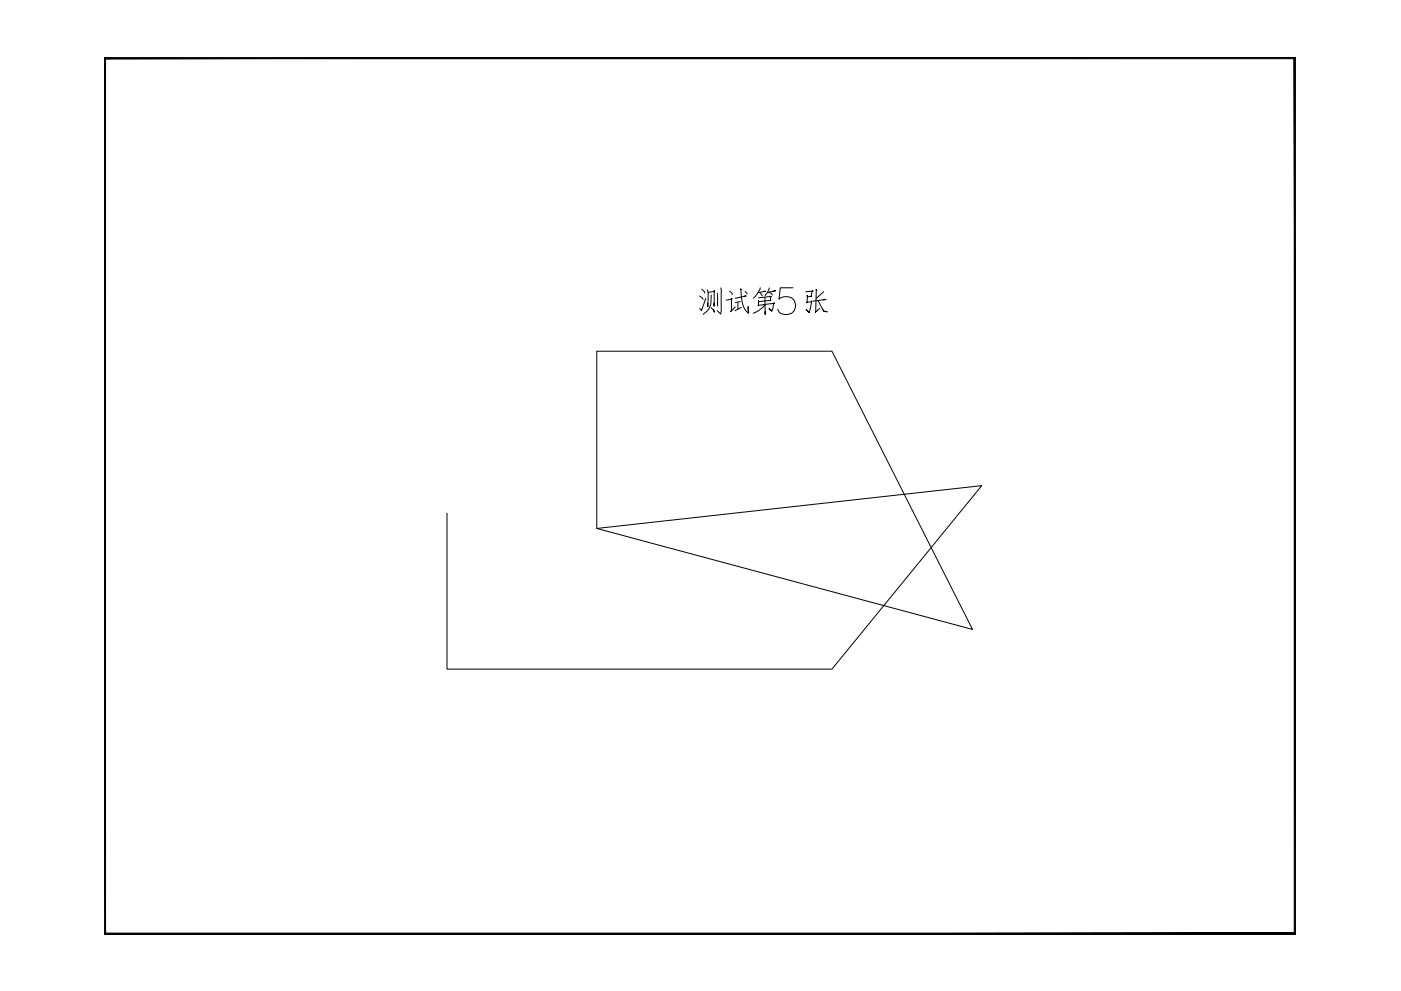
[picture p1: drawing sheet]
<svg xmlns="http://www.w3.org/2000/svg" width="420mm" height="297mm" viewBox="0 0 420 297" stroke-linecap="round" stroke-linejoin="round" font-family="sans-serif">
<!-- layer: dy_paper_to_model -->
<path d="M31.2 17.2v.4l357.4-.4zM31.2 17.6l357.4-.4-.5 .4zM388.6 17.2l-.5 .4 .5 262.5zM388.1 17.6l.5 262.5-.5-.4zM31.2 280.1h357.4l-.5-.4zM31.2 280.1l.5-.4h356.4zM31.2 17.2v262.9l.5-.4zM31.2 17.2h.5v262.5z" fill="#000" stroke="#000" stroke-width=".3"/>
<!-- layer: dy_zhuanyong -->
<path d="M179 105.3h70.5l42.2 83.4-112.7-30.3zM134.1 153.8v46.8h115.4l44.9-55-115.4 12.8" fill="none" stroke="#000" stroke-width=".3"/>
<!-- layer: PUB_TEXT -->
<g fill="none" stroke="#000" stroke-width=".3">
<path d="M209.8 88.7l1 1M210.5 86.7l.7 .7 .2 .4M211.7 89.5l-1.3 3.6-.6-.7M212.2 86.9l.2 .8-.1 4.2v-1M212.4 87.7l1.9-.4-.1-.2v4.7l-.1-.9M213.2 92.2l.9 .9 .1 .5-.2-.7M213.3 88.4a6.2 6.2 0 0 1-.8 4.3l-1.6 1.5M215.1 87.9l.1 3.8v-1M216.1 86.3l.2 .5-.2 7.3-1-1M217.8 90l1.8-.4-.2-.1v.3v3.3l-.3 .4 1.4-1.5M218.8 87.3l.8 .7v.3M221.3 90.7v1.9"/>
<path d="M222 86.6l.3 .2v2.1a5.8 5.8 0 0 0 2.2 5l-.1-2v1.8M222 90.4l-1.5 .3M222.3 92.1l-1.9 1M223 88.8l.8-.1-3.3 .7M223.5 87.3l.6 .8M227.5 89.3l3.8-.5-.3 1.2h.2l-3.7 .4-.1-.3 .1 1.4-.2 .1 5-.7-.2-.2-.7 2.6-.8-.8 .9 .6M228 87.8l.6 .9M228 86.3l-1.1 2-1 1.1M229 87.4l.6-.1-2.2 .4M229.4 89.1l.1 5.2v-.9M229.4 91.3a7.2 7.2 0 0 1-3.5 2.6M230.7 87.6l.8 .5 .1 .3"/>
<path d="M230.7 86.3l-1.2 2.3M231.9 87.3l.7-.1-2.4 .5M237.8 86.3h-3.8l-.4 3.4a2.85 2.85 0 0 1 4.2 0 2.85 2.85 0 0 1-.4 4.2 3.3 3.3 0 0 1-3.8-.4l-.4-.8M241.6 87.4l2.3-.1-.2-.2-.5 1.7h.3l-1.4 .2v-.5l-.1 2.3-.1-.2 1.6-.2-.1-.2-.8 3.5-.8-.9 .8 .8 .1-.1M244.7 86.8l.2 .2-.1-.1-.3 6.7 1.4-1.2M245.3 90.1l1.8 3.2 1 .2-1-.3-.3-.3M247 89.9l.8-.1-3.9 .4M247 87.4l-2.2 2.1"/>
</g>
</svg>
